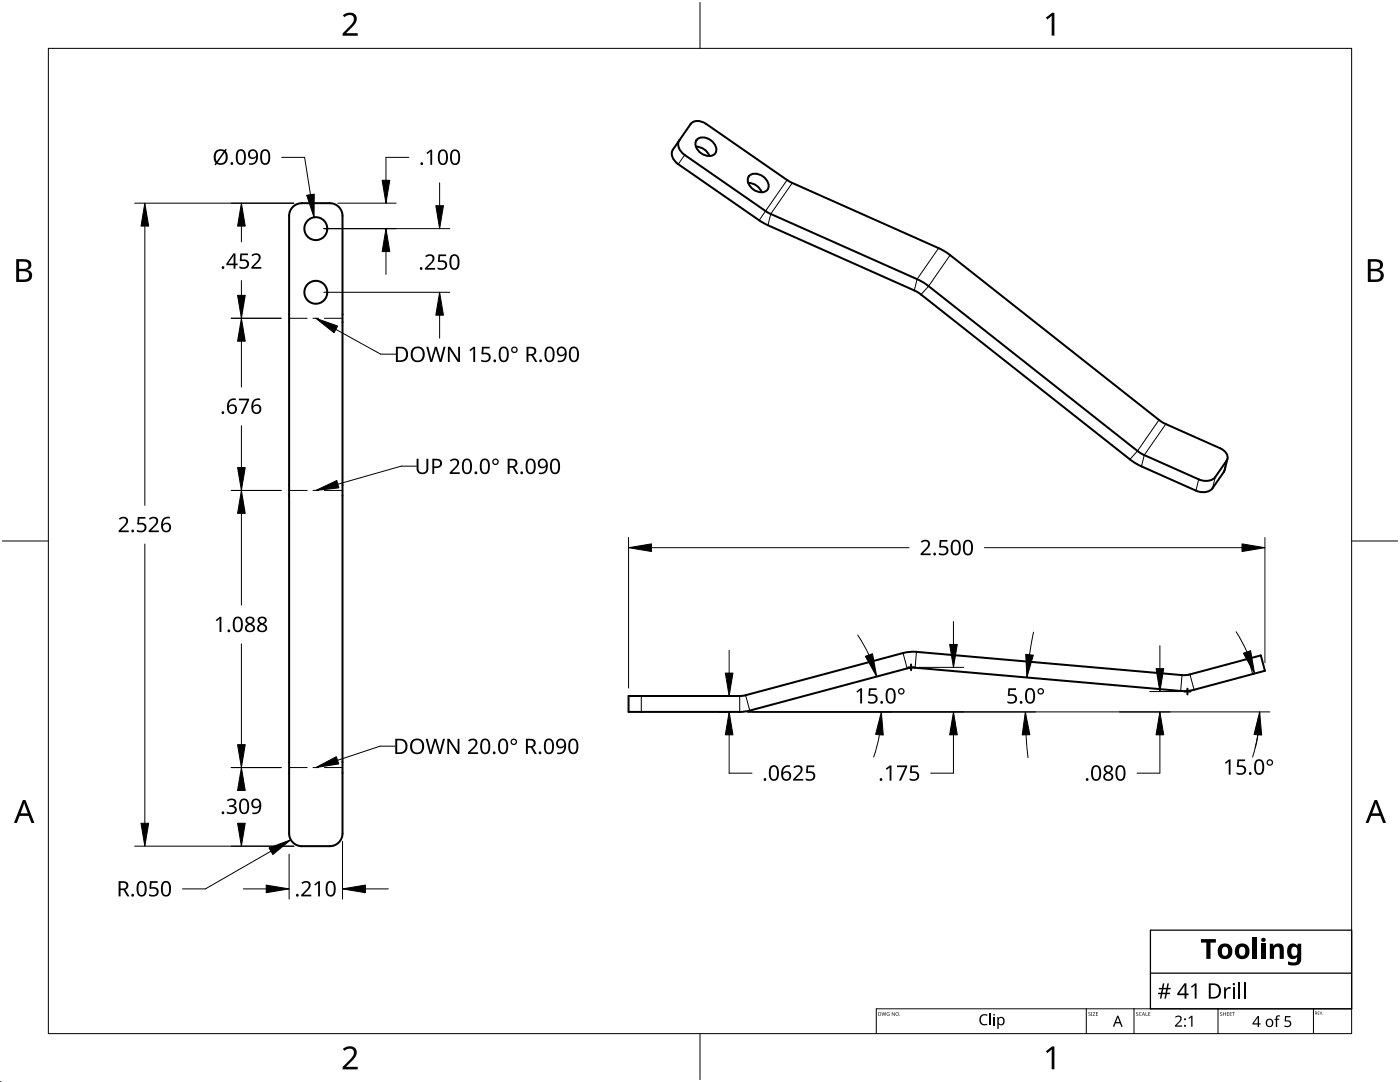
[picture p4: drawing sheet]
<svg xmlns="http://www.w3.org/2000/svg" width="279mm" height="216mm" viewBox="0 0 279 216" stroke-linecap="round" stroke-linejoin="round" font-family="sans-serif">
<path d="M57.7 63.5h3.6M62.5 63.5h1.1M64.7 63.5h3.7M76 70.7h3M57.7 153.2h3.6M62.5 153.2h1.1M64.7 153.2h3.7M75.8 148.9h3.1" fill="none" stroke="#000" stroke-width=".2"/>
<g fill="none" stroke="#000" stroke-width=".4">
<path d="M135.6 28a2.27 2.27 0 0 0 1 2.9l16.7 11.5 29.7 13.3 1.4 .8 42.9 33.7 1.1 .6 10.8 4.8a2.97 2.97 0 0 0 3.3-.4l2.3-3.3a1.55 1.55 0 0 0-.8-2.2l-12.4-5.7-42.9-33.7-1.4-.8-29.7-13.3-16.7-11.5a2.27 2.27 0 0 0-3.1 .1l-3.5 5a2.27 2.27 0 0 0 1.1 3l17.1 11.8 30.8 13.8 42.6 33.5 1.9 1.2 10.9 4.8a2.97 2.97 0 0 0 3.3-.5l2.3-3.3 .7-2.6M138.9 29.3a2.99 2.99 0 0 1 2.7 1.8M139 28a2.39 2.39 0 0 1 3.6 .8 1.43 1.43 0 0 1 .2 1.8 1.43 1.43 0 0 1-1.8 .5 2.39 2.39 0 0 1-2-3.1zM149.3 36.5a2.99 2.99 0 0 1 2.7 1.9M149.4 35.2a2.39 2.39 0 0 1 3.7 .8 1.43 1.43 0 0 1 .1 1.8 1.43 1.43 0 0 1-1.7 .5 2.39 2.39 0 0 1-2.1-3.1zM58.3 41.5a2.54 2.54 0 0 1 1.9-1h5.6a2.54 2.54 0 0 1 2.6 2.6v123.2a2.54 2.54 0 0 1-2.6 2.5h-5.6a2.54 2.54 0 0 1-2.5-2.5v-123.2l.1-.6zM125.4 138.9l22.8-.1 32-8.5 1.6-.2 54.5 4.6 1.2-.1 14.1-3.8 .8 3-14.1 3.8-2.1 .3-54.4-4.7-32.2 8.6-1.6 .2-22.6 .1z"/>
<circle cx="63" cy="45.6" r="2.29"/>
<circle cx="63" cy="58.3" r="2.29"/>
</g>
<path d="M57.7 97.9h3.6M62.5 97.9h1.1M64.7 97.9h3.7M80.1 93h3" fill="none" stroke="#000" stroke-width=".2"/>
<g fill="none" stroke="#000" stroke-width=".2">
<path d="M136.6 30.9l-1.2 1.9M157.1 35.9l-5.6 8.1M158.1 36.5l-4.3 6.2-.5 2.2M187.3 49.5l-4.3 6.2-.5 2.3M189.6 50.9l-4.3 6.2-1.5 1.7M231.3 83.8l-4.3 6.2-1.5 1.7M232.7 84.6l-4.3 6.2-.6 2.3M239.2 95.6l-.5 2.3M242.5 95.2l-.5 2.2M244.8 91.9l-.6 2.3M128 138.9v3.2M147.6 138.9v3.2"/>
<path d="M148.8 138.7l.8 3.1M180.2 130.3l.8 3.1M182.9 130.1l-.3 3.1M235.9 134.7l-.3 3.2M237.5 134.6l.8 3M249.2 131.4l.8 3.1"/>
</g>
<path d="M9.7 9.7h260v196.5h-260z" fill="none" stroke="#000" stroke-width=".2"/>
<path d="M139.7 .5v9.2M.5 108h9.2M269.7 108h9.2M139.7 206.2v9.2" fill="none" stroke="#000" stroke-width=".2"/>
<g fill="#000">
<path d="M68.4 3.1a1.64 1.64 0 0 1 2.8 .4 2.52 2.52 0 0 1-1.2 2.2l-.9 .9h2.3v.5h-3v-.4l1.2-1.2a1.95 1.95 0 0 0 .9-2.2 1.23 1.23 0 0 0-1.8 .1zM208.7 3.5l1.3-.9h.4v4.5h-.5v-4l-.9 .8zM68.4 209.3a1.64 1.64 0 0 1 2.8 .4 2.52 2.52 0 0 1-1.2 2.2l-.9 1h2.3v.5h-3v-.5l1.2-1.2a1.95 1.95 0 0 0 .9-2.1 1.23 1.23 0 0 0-1.8 .1zM208.7 209.8l1.3-1h.4v4.6h-.5v-4l-.9 .7z"/>
<path d="M3.2 51.7h1.3a1.28 1.28 0 0 1 1.7 1.3 1.04 1.04 0 0 1-.8 .9 1.23 1.23 0 0 1 1 1.5 1.23 1.23 0 0 1-1.6 .9h-1.6zM3.8 54.1v1.7h.9a.86 .86 0 0 0 1.1-.9 .86 .86 0 0 0-1.1-.8zM3.8 52.2v1.4h.8a.78 .78 0 0 0 1.1-.7 .78 .78 0 0 0-1.1-.7z"/>
<path d="M273 51.7h1.3a1.28 1.28 0 0 1 1.7 1.3 1.04 1.04 0 0 1-.9 .9 1.23 1.23 0 0 1 1 1.5 1.23 1.23 0 0 1-1.5 .9h-1.6zM273.6 54.1v1.7h.9a.86 .86 0 0 0 1.1-.9 .86 .86 0 0 0-1.2-.8zM273.6 52.2v1.4h.8a.78 .78 0 0 0 1-.7 .78 .78 0 0 0-1.1-.7z"/>
<path d="M4.6 159.6h.5l1.8 4.6h-.6l-.6-1.4h-1.8l-.5 1.4h-.6zM4.8 160.2l-.7 2.1h1.4z"/>
<path d="M274.3 159.6h.5l1.8 4.6h-.6l-.5-1.4h-1.8l-.6 1.4h-.6zM274.6 160.2l-.7 2.1h1.4z"/>
</g>
<path d="M216.8 201.3v4.9M226.3 201.3v4.9M243.1 201.3v4.9M262.1 201.3v4.9M269.7 201.3h-94.8v4.9" fill="none" stroke="#000" stroke-width=".2"/>
<g fill="#000">
<path d="M175.9 202l.3 .6 .2-.6 .2 .6 .3-.6-.2 .7-.3-.6-.3 .6zM177 202.1l.5-.1-.4 .1-.1 .2 .3 .3h.2v-.2l-.2-.1h.2v.4l-.5-.1zM178 202l.5 .6 .1-.6v.7l-.5-.6-.1 .6zM195.7 202.7a1.22 1.22 0 0 1 1.4-.2l-.1 .2a.88 .88 0 0 0-1.3 .8 .88 .88 0 0 0 1.3 .8v.2a1.14 1.14 0 0 1-1.4-.4 1.14 1.14 0 0 1 .1-1.4zM198.3 202.9h.2v1.7h-.2zM217.2 202h.3l.1 .1a.18 .18 0 0 0-.2 0 .18 .18 0 0 0-.1 .2 .18 .18 0 0 0 .3 0 .23 .23 0 0 1-.1 .4 .23 .23 0 0 1-.3-.1 .18 .18 0 0 0 .3 .1 .18 .18 0 0 0 0-.3l-.3-.2zM217.7 202h.3v.7h-.3zM218.1 202h.5l-.4 .6 .4 .1h-.5l.4-.7zM218.7 202h.4h-.3v.3h.3l-.3 .1v.2l.3 .1h-.4zM226.8 202h.2l.1 .1a.18 .18 0 0 0-.2 0 .18 .18 0 0 0 0 .2 .18 .18 0 0 0 .2 0 .23 .23 0 0 1 0 .4 .23 .23 0 0 1-.4-.1 .18 .18 0 0 0 .3 .1 .18 .18 0 0 0 0-.3l-.2-.2zM227.4 202.1l.2-.1 .2 .1a.29 .29 0 0 0-.4 .2 .29 .29 0 0 0 .4 .3l-.1 .1-.3-.1zM228.6 202l.1 .6 .3 .1h-.4z"/>
<path d="M229.2 202h.4h-.3v.3h.2l-.2 .1v.2l.3 .1h-.4zM234.5 202.9a.76 .76 0 0 1 1.2 0 .76 .76 0 0 1-.3 1.1l-.6 .6h1.1v.3h-1.4v-.3l.8-.8a.52 .52 0 0 0 .2-.8 .52 .52 0 0 0-.9 .1zM237.2 203.1l.6-.4h.2v2.2h-.3v-1.9l-.4 .3zM243.5 202h.3l.1 .1a.18 .18 0 0 0-.3 0 .18 .18 0 0 0 0 .2 .18 .18 0 0 0 .3 0 .23 .23 0 0 1-.1 .4 .23 .23 0 0 1-.3-.1 .18 .18 0 0 0 .2 .1 .18 .18 0 0 0 .1-.3l-.3-.2zM244.1 202l.1 .3h.4v-.3v.7v-.3h-.4l-.1 .3zM244.8 202h.5h-.4v.3h.3l-.3 .1v.2l.4 .1h-.5zM245.4 202h.4h-.3v.3h.3l-.3 .1v.2l.3 .1h-.4zM245.9 202h.5h-.2v.7l-.1-.7zM254.7 202.7l.3-.1h.5l-.1 .3-.4-.1-.1 .2v.3h.4v.2h-.4v1.4h-.3v-1.4h-.3l.3-.2zM256.5 202.7h1.1v.3h-.9l-.1 .6a.75 .75 0 0 1 1.1 .7 .75 .75 0 0 1-1.1 .6l-.3-.1v-.2l.3 .1a.51 .51 0 0 0 .8-.3 .51 .51 0 0 0-.7-.6h-.3zM263 201.8h.3l-.2 .1v.2h.2l-.2 .1v.2l.2 .1h-.3zM263.4 201.8l.2 .6 .3-.6-.2 .7z"/>
<path d="M175.3 202l.5 .1 .1 .3-.2 .2-.4 .1zM175.4 202v.6h.2l.1-.4z"/>
<path d="M178.7 202.3a.36 .36 0 0 1 .7 0 .36 .36 0 0 1-.7 0zM178.8 202.3a.3 .3 0 0 0 .6 0 .3 .3 0 0 0-.6 0z"/>
<path d="M199 202.9h.3v.2a.72 .72 0 0 1 .9-.1 .72 .72 0 0 1 .3 .9 .68 .68 0 0 1-.5 .7 .68 .68 0 0 1-.7-.2v.9h-.3zM199.4 203.3l-.1 .4a.51 .51 0 0 0 .5 .7 .51 .51 0 0 0 .4-.8 .46 .46 0 0 0-.3-.5 .46 .46 0 0 0-.5 .2z"/>
<path d="M223 202.7h.2l.9 2.2h-.3l-.3-.7h-.9l-.2 .7h-.3zM223.1 203l-.4 .9h.7z"/>
<path d="M228.2 202l.3 .7-.2-.2h-.2l-.2 .2zM228.2 202.1l-.1 .3h.2z"/>
<path d="M251 202.7h.3v1.5h.3v.2h-.3v.5h-.3v-.5h-1.1v-.2zM251 203l-.8 1.2h.8z"/>
<path d="M252.8 203.5a.81 .81 0 0 1 1.2 .1 .81 .81 0 0 1-.2 1.1 .81 .81 0 0 1-1.1-.2l-.1-.6zM253.1 203.6a.6 .6 0 0 0-.2 .8 .6 .6 0 0 0 .8 .2l.1-.2a.56 .56 0 0 0 0-.7 .56 .56 0 0 0-.7-.1z"/>
<path d="M262.5 201.8h.1a.17 .17 0 0 1 .2 .2 .17 .17 0 0 1-.1 .2l.2 .3-.2-.3-.2 .3zM262.5 201.9v.2h.2l.1-.1z"/>
<circle cx="179.6" cy="202.6" r=".07"/>
<circle cx="198.4" cy="202.5" r=".17"/>
<circle cx="236.5" cy="204.7" r=".2"/>
<circle cx="236.5" cy="203.4" r=".2"/>
<circle cx="264" cy="202.4" r=".05"/>
</g>
<path d="M197.6 202.2v2.4" fill="none" stroke="#000" stroke-width=".27"/>
<g fill="#000">
<path d="M237.7 196.9l.8-.7h.3v3.1h-.4l.1-2.7-.6 .5zM239.7 187.4h3v.7h-1.1v3.2h-.9v-3.2h-1zM244.3 197h.3l.1 .4 .4-.4h.5v.3h-.4a.73 .73 0 0 0-.5 .7v1.3h-.4zM250 187.1h.9v4.2h-.9zM251.7 188.3h.9v3h-.9zM253.4 188.3h.6l.2 .4a1.15 1.15 0 0 1 1.2-.4 1.15 1.15 0 0 1 .8 1.1v1.9h-.8v-1.7a.58 .58 0 0 0-.6-.7 .58 .58 0 0 0-.5 .8l-.1 1.6h-.8z"/>
<path d="M232.1 196.2h.3l-.2 .9h.6l.2-.9h.3l-.2 .9h.5v.3h-.5l-.2 .7h.6v.3h-.6l-.2 .9h-.3l.2-.9h-.6l-.2 .9h-.3l.2-.9h-.6v-.3h.6l.1-.7h-.5v-.3h.6zM232.1 197.4l-.1 .7h.6l.1-.7z"/>
<path d="M236.4 196.2h.4v2h.4v.4h-.4v.7h-.4v-.7h-1.4v-.3zM236.4 196.6l-1.1 1.6h1.1z"/>
<path d="M241.2 196.2h1a1.52 1.52 0 0 1 1.5 1.6 1.52 1.52 0 0 1-1.6 1.5h-.9zM241.6 196.6v2.3h.4a1.19 1.19 0 0 0 1.3-1.1 1.19 1.19 0 0 0-1.2-1.2z"/>
<path d="M243.4 188.7a1.53 1.53 0 0 1 2.1 0 1.53 1.53 0 0 1 0 2.2 1.53 1.53 0 0 1-2.1 .1 1.89 1.89 0 0 1 0-2.3zM244.1 189a1.15 1.15 0 0 0 .2 1.7 .76 .76 0 0 0 .8-1.1 .62 .62 0 0 0-.3-.6 .62 .62 0 0 0-.7 0z"/>
<path d="M246.8 188.7a1.53 1.53 0 0 1 2.1 0 1.53 1.53 0 0 1 0 2.2 1.53 1.53 0 0 1-2.1 .1 1.89 1.89 0 0 1 0-2.3zM247.5 189a1.15 1.15 0 0 0 .2 1.7 .76 .76 0 0 0 .8-1.1 .62 .62 0 0 0-.3-.6 .62 .62 0 0 0-.7 0z"/>
<path d="M257.3 188.5a1.12 1.12 0 0 1 1.6 .2l.1-.4h.7v3a1.37 1.37 0 0 1-1.8 1.3l-.8-.1v-.7a1.42 1.42 0 0 0 1.7 0l.1-.9a1.11 1.11 0 0 1-1.3 .4 1.11 1.11 0 0 1-.7-1.1v-1zM257.9 189.1a1.18 1.18 0 0 0 .3 1.6 .74 .74 0 0 0 .7-.3 .74 .74 0 0 0 0-.8 .6 .6 0 0 0-.3-.6 .6 .6 0 0 0-.7 .1z"/>
<circle cx="246.3" cy="196.4" r=".23"/>
<circle cx="252.1" cy="187.5" r=".44"/>
</g>
<path d="M246.2 197v2.3M247.3 196v3.3M248.4 196v3.3" fill="none" stroke="#000" stroke-width=".37"/>
<path d="M229.6 185.6h40.1v15.7h-40.1zM229.6 194.2h40.1" fill="none" stroke="#000" stroke-width=".25"/>
<g fill="#000">
<path d="M85.1 69.2h.4l.6 2.6 .7-2.6h.4l.7 2.6 .6-2.6h.4l-.8 3h-.4l-.7-2.6-.7 2.6h-.4zM89.4 69.2h.4l1.7 2.5-.1-2.5h.4v3h-.4l-1.7-2.5v2.5h-.3zM93.7 69.8l.8-.6h.3v3h-.3v-2.6l-.6 .5zM96.2 69.2h1.5v.3h-1.2l-.1 .9a1.02 1.02 0 0 1 1.5 .8 1.02 1.02 0 0 1-1.3 1.1l-.6-.2v-.3a.88 .88 0 0 0 1 .2 .88 .88 0 0 0 .5-.8 .85 .85 0 0 0-1.2-.5l-.2-.1zM85 147.4h.4l.6 2.6 .7-2.6h.4l.7 2.6 .6-2.6h.4l-.8 3h-.4l-.7-2.5-.8 2.5h-.3zM89.3 147.4h.4l1.6 2.5v-2.5h.4v3h-.5l-1.6-2.5v2.5h-.3zM93.4 147.7a1.01 1.01 0 0 1 1.2-.3 1.01 1.01 0 0 1 .7 1l-.3 .5-1.1 1.2h1.5v.3h-2v-.3l1.1-1.1a.72 .72 0 0 0 .4-.6 .72 .72 0 0 0-.4-.7l-.9 .3z"/>
<path d="M79 69.2h.9a1.52 1.52 0 0 1 1.5 1.6 1.52 1.52 0 0 1-1.5 1.4h-.9zM79.4 69.5v2.4h.4a1.19 1.19 0 0 0 1.2-1.1 1.19 1.19 0 0 0-1.1-1.3z"/>
<path d="M82.3 69.6a1.48 1.48 0 0 1 1.9-.2 1.48 1.48 0 0 1 .5 1.8 1.45 1.45 0 0 1-1.9 1 1.45 1.45 0 0 1-.8-2zM82.7 69.7a1.36 1.36 0 0 0 .4 2.2 1.27 1.27 0 0 0 1.3-.8 1.27 1.27 0 0 0-.4-1.4l-.7-.2z"/>
<path d="M99.9 69.4a1.05 1.05 0 0 1 1.2-.1 1.05 1.05 0 0 1 .4 1.2 1.31 1.31 0 0 1-1 1.8 1.22 1.22 0 0 1-1-1.6l.1-.8zM100.1 69.6a1.88 1.88 0 0 0 .3 2.3 .71 .71 0 0 0 .8-.9 1.17 1.17 0 0 0-.7-1.5z"/>
<path d="M102 69.8a.66 .66 0 0 1 1.3 0 .66 .66 0 0 1-1.3 0zM102.3 69.8a.4 .4 0 0 0 .8 0 .4 .4 0 0 0-.8 0z"/>
<path d="M105.1 69.2h.8a.87 .87 0 0 1 1.1 .6 .87 .87 0 0 1-.6 1.1l.9 1.3h-.5l-.7-1.2h-.6v1.2h-.4zM105.5 69.5v1.1h.4a.58 .58 0 0 0 .7-.5 .58 .58 0 0 0-.7-.6z"/>
<path d="M109 69.4a1.05 1.05 0 0 1 1.3-.1 1.05 1.05 0 0 1 .4 1.2 1.31 1.31 0 0 1-1 1.8 1.22 1.22 0 0 1-1-1.6l.1-.8zM109.3 69.6a1.88 1.88 0 0 0 .2 2.3 .71 .71 0 0 0 .8-.9 1.17 1.17 0 0 0-.6-1.5z"/>
<path d="M111.4 69.4a1.11 1.11 0 0 1 1.3 0 1.11 1.11 0 0 1 .4 1.3 1.38 1.38 0 0 1-1.8 1.5v-.3a1.01 1.01 0 0 0 1.1-.2 1.01 1.01 0 0 0 .3-1 .94 .94 0 0 1-1.4 .1 .94 .94 0 0 1 .1-1.4zM111.4 70.1a.7 .7 0 0 0 1.4 0 .7 .7 0 0 0-1.4 0z"/>
<path d="M113.9 69.4a1.05 1.05 0 0 1 1.2-.1 1.05 1.05 0 0 1 .4 1.2 1.3 1.3 0 0 1-1 1.8 1.22 1.22 0 0 1-1-1.6l.1-.8zM114.1 69.6a1.88 1.88 0 0 0 .3 2.3 .71 .71 0 0 0 .8-.9 1.17 1.17 0 0 0-.7-1.5z"/>
<path d="M78.9 147.4h.9a1.52 1.52 0 0 1 1.5 1.6 1.52 1.52 0 0 1-1.6 1.4h-.8zM79.3 147.7v2.4h.4a1.19 1.19 0 0 0 1.2-1.1 1.19 1.19 0 0 0-1.1-1.3z"/>
<path d="M82.2 147.8a1.48 1.48 0 0 1 1.9-.2 1.48 1.48 0 0 1 .5 1.8 1.45 1.45 0 0 1-1.9 1 1.45 1.45 0 0 1-.8-2zM82.6 147.9a1.36 1.36 0 0 0 .4 2.2 1.27 1.27 0 0 0 1.2-.8 1.27 1.27 0 0 0-.4-1.4l-.7-.2z"/>
<path d="M96.2 147.6a1.05 1.05 0 0 1 1.3 0 1.05 1.05 0 0 1 .3 1.1 1.3 1.3 0 0 1-1 1.8 1.22 1.22 0 0 1-1-1.6l.1-.8zM96.4 147.9a1.88 1.88 0 0 0 .3 2.3 .71 .71 0 0 0 .8-1 1.17 1.17 0 0 0-.7-1.5z"/>
<path d="M99.8 147.6a1.05 1.05 0 0 1 1.2 0 1.05 1.05 0 0 1 .4 1.1 1.3 1.3 0 0 1-1 1.8 1.22 1.22 0 0 1-1-1.6l.1-.8zM100 147.9a1.88 1.88 0 0 0 .3 2.3 .71 .71 0 0 0 .7-1 1.17 1.17 0 0 0-.6-1.5z"/>
<path d="M101.9 148a.66 .66 0 0 1 1.3 0 .66 .66 0 0 1-1.3 0zM102.1 148a.4 .4 0 0 0 .8 0 .4 .4 0 0 0-.8 0z"/>
<path d="M105 147.4h.8a.87 .87 0 0 1 1.1 .6 .87 .87 0 0 1-.6 1.1l.8 1.3h-.4l-.7-1.2h-.7v1.2h-.3zM105.3 147.7v1.2h.5a.58 .58 0 0 0 .7-.6 .58 .58 0 0 0-.7-.6z"/>
<path d="M108.9 147.6a1.05 1.05 0 0 1 1.3 0 1.05 1.05 0 0 1 .4 1.1 1.3 1.3 0 0 1-1.1 1.8 1.22 1.22 0 0 1-1-1.6l.1-.8zM109.2 147.9a1.88 1.88 0 0 0 .2 2.3 .71 .71 0 0 0 .8-1 1.17 1.17 0 0 0-.7-1.5z"/>
<path d="M111.2 147.6a1.11 1.11 0 0 1 1.4 0 1.11 1.11 0 0 1 .4 1.3 1.38 1.38 0 0 1-1.8 1.5v-.3a1.01 1.01 0 0 0 1-.1 1.01 1.01 0 0 0 .4-1 .94 .94 0 0 1-1.4 0 .94 .94 0 0 1 0-1.4zM111.3 148.3a.66 .66 0 0 0 1.3 0 .66 .66 0 0 0-1.3 0z"/>
<path d="M113.8 147.6a1.05 1.05 0 0 1 1.2 0 1.05 1.05 0 0 1 .4 1.1 1.31 1.31 0 0 1-1 1.8 1.22 1.22 0 0 1-1-1.6l.1-.8zM114 147.9a1.88 1.88 0 0 0 .3 2.3 .71 .71 0 0 0 .7-1 1.17 1.17 0 0 0-.6-1.5z"/>
<circle cx="98.8" cy="72" r=".27"/>
<circle cx="107.9" cy="72" r=".27"/>
<circle cx="98.6" cy="150.2" r=".27"/>
<circle cx="107.8" cy="150.2" r=".27"/>
</g>
<path d="M63 63.5l4.4 1.6-.7 1.3zM63 97.9l4.2-2 .4 1.4zM63 153.2l4.1-2.2 .5 1.4z" fill="#000" stroke="#000" stroke-width=".2"/>
<path d="M67 65.7l9 5M80.1 93l-12.7 3.6M75.8 148.9l-8.4 2.8" fill="none" stroke="#000" stroke-width=".2"/>
<g fill="#000">
<path d="M83.1 91.5h.4v2a.79 .79 0 0 0 .8 .8 .79 .79 0 0 0 .8-.8v-2h.4v2a1.17 1.17 0 0 1-1.2 1.1 1.17 1.17 0 0 1-1.2-1.1zM89.8 91.9a1.01 1.01 0 0 1 1.1-.4 1.01 1.01 0 0 1 .7 1l-.3 .6-1.1 1.1h1.6v.4h-2.1v-.3l1.1-1.2a.72 .72 0 0 0 .5-.6 .72 .72 0 0 0-.5-.7l-.8 .3z"/>
<path d="M86.3 91.5h.8a.95 .95 0 0 1 1.1 1 .95 .95 0 0 1-1.2 .9h-.3v1.2h-.4zM86.7 91.9v1.2a.82 .82 0 0 0 1.1-.7 .61 .61 0 0 0-.8-.5z"/>
<path d="M92.6 91.7a1.05 1.05 0 0 1 1.2 0 1.05 1.05 0 0 1 .4 1.2 1.31 1.31 0 0 1-1 1.7 1.22 1.22 0 0 1-1-1.5l.1-.9zM92.8 92a1.88 1.88 0 0 0 .2 2.3 .71 .71 0 0 0 .8-.9 1.17 1.17 0 0 0-.6-1.6z"/>
<path d="M96.1 91.7a1.05 1.05 0 0 1 1.3 0 1.05 1.05 0 0 1 .4 1.2 1.31 1.31 0 0 1-1 1.7 1.22 1.22 0 0 1-1-1.5v-.9zM96.4 92a1.88 1.88 0 0 0 .2 2.3 .71 .71 0 0 0 .8-.9 1.17 1.17 0 0 0-.6-1.6z"/>
<path d="M98.2 92.1a.66 .66 0 0 1 1.3 0 .66 .66 0 0 1-1.3 0zM98.5 92.2a.4 .4 0 0 0 .8 0 .4 .4 0 0 0-.8 0z"/>
<path d="M101.3 91.5h.9a.87 .87 0 0 1 1 .6 .87 .87 0 0 1-.5 1.1l.8 1.4h-.5l-.7-1.3h-.6v1.3h-.4zM101.7 91.9v1.1h.5a.58 .58 0 0 0 .7-.6 .58 .58 0 0 0-.8-.5z"/>
<path d="M105.3 91.7a1.05 1.05 0 0 1 1.2 0 1.05 1.05 0 0 1 .4 1.2 1.31 1.31 0 0 1-1 1.7 1.22 1.22 0 0 1-1-1.5l.1-.9zM105.5 92a1.88 1.88 0 0 0 .2 2.3 .71 .71 0 0 0 .8-.9 1.17 1.17 0 0 0-.6-1.6z"/>
<path d="M107.6 91.8a1.11 1.11 0 0 1 1.4-.1 1.11 1.11 0 0 1 .3 1.4 1.38 1.38 0 0 1-1.7 1.5v-.3a1.01 1.01 0 0 0 1-.2 1.01 1.01 0 0 0 .3-1 .94 .94 0 0 1-1.4 .1 .94 .94 0 0 1 .1-1.4zM107.7 92.5a.66 .66 0 0 0 1.3 0 .66 .66 0 0 0-1.3 0z"/>
<path d="M110.1 91.7a1.05 1.05 0 0 1 1.3 0 1.05 1.05 0 0 1 .4 1.2 1.3 1.3 0 0 1-1 1.7 1.22 1.22 0 0 1-1-1.5l.1-.9zM110.4 92a1.88 1.88 0 0 0 .2 2.3 .71 .71 0 0 0 .8-.9 1.17 1.17 0 0 0-.6-1.6z"/>
<circle cx="95" cy="94.4" r=".27"/>
<circle cx="104.1" cy="94.4" r=".27"/>
</g>
<g fill="none" stroke="#000" stroke-width=".2">
<path d="M56.2 31.4h4.6l1.2 7.4M81.6 31.4h-4.6v9.1M87.7 36.5v4.6M26.9 40.5h31.8M28.9 45.1v55.7M48.2 45.1v3.2M48.2 56v2.9M64.6 45.6h25.2M64.6 58.3h25.2M67.4 40.5h11.7M77 50.2v4.6M46.1 63.5h10"/>
<path d="M48.2 68.1v9.1M87.7 62.9v4.6M46.1 97.9h10M48.2 84.9v8.4M28.9 108.5v55.8M48.2 102.4v18.4M125.4 107.3v30M130 109.3h51.4M196.5 109.3h51.4M252.4 107.3v25M48.2 128.5v20.1M143.5 138.9h2.5"/>
<path d="M145.5 129.7v4.6M171.2 126.7l2.2 4M183.4 133.2h8.9M190.3 124v4.6M206.3 126.1l-.8 4.5M229.4 138h6M231.5 128.8v4.6M246.7 126.1l2.2 4M252.3 133.9l-.8 .2M46.1 153.2h10M48.2 157.1v.6M143.5 142.1h2.5"/>
<path d="M145.5 142.1v12.2h4.6M149.2 142.1h104.2M175.5 146.6l-1.1 4.4M190.3 143.6v10.7h-4.6M204.8 146.6l.4 4.6M231.5 143.6v10.7h-4.6M251 146.6l-1 4.5M251.4 142.1a29.6 29.6 0 0 1-.9 7.1M26.9 168.8h31.8M48.2 164.3v.5M48.6 177.4h4.5M54.1 169.8l-13.1 7.6h-4.6"/>
<path d="M57.7 170.4v9M68.4 167.9v11.5M72.9 177.4h4.6M0 215.9h.1"/>
</g>
<g fill="#000">
<path d="M85.1 30.5l.8-.6h.4v3h-.4v-2.7l-.6 .5zM48 50.6h1.5v.3h-1.2l-.1 .9a1.02 1.02 0 0 1 1.5 .8 1.02 1.02 0 0 1-1.4 1l-.5-.1v-.4a.88 .88 0 0 0 .9 .3 .88 .88 0 0 0 .6-.9 .85 .85 0 0 0-1.3-.4l-.1-.1zM50.2 50.9a1.01 1.01 0 0 1 1.1-.4 1.01 1.01 0 0 1 .7 1l-.3 .6-1.1 1.2h1.6v.3h-2.1v-.3l1.1-1.1a.72 .72 0 0 0 .5-.7 .72 .72 0 0 0-.5-.6l-.8 .2zM84.9 51.1a1.01 1.01 0 0 1 1.1-.4 1.01 1.01 0 0 1 .7 1l-.3 .6-1.1 1.2h1.5v.3h-2v-.3l1.1-1.1a.72 .72 0 0 0 .4-.7 .72 .72 0 0 0-.4-.6l-.8 .2zM87.5 50.8h1.5v.3h-1.2v.9a1.02 1.02 0 0 1 1.5 .8 1.02 1.02 0 0 1-1.4 1l-.6-.1v-.4a.88 .88 0 0 0 1 .3 .88 .88 0 0 0 .5-.9 .85 .85 0 0 0-1.2-.4l-.2-.1zM47.7 79.5h2v.3l-1.2 2.8h-.4l1.2-2.7h-1.6zM23.7 103.5a1.01 1.01 0 0 1 1.2-.4 1.01 1.01 0 0 1 .6 1l-.2 .6-1.1 1.1h1.5v.4h-2v-.3l1.1-1.1a.72 .72 0 0 0 .4-.7 .72 .72 0 0 0-.4-.7l-.9 .3zM27.5 103.2h1.5v.3h-1.2v.9a1.02 1.02 0 0 1 1.5 .8 1.02 1.02 0 0 1-1.4 1l-.6-.1v-.4a.88 .88 0 0 0 1 .2 .88 .88 0 0 0 .5-.8 .85 .85 0 0 0-1.2-.4l-.2-.1zM29.7 103.5a1.01 1.01 0 0 1 1.2-.4 1.01 1.01 0 0 1 .7 1l-.3 .6-1.1 1.1h1.5v.4h-2v-.3l1.1-1.1a.72 .72 0 0 0 .4-.7 .72 .72 0 0 0-.4-.7l-.9 .3zM183.8 108.1a1.01 1.01 0 0 1 1.1-.4 1.01 1.01 0 0 1 .7 1l-.3 .6-1.1 1.1h1.5v.4h-2v-.3l1.1-1.1a.72 .72 0 0 0 .4-.7 .72 .72 0 0 0-.4-.7l-.8 .3zM187.5 107.7h1.6v.4h-1.2l-.1 .9a1.02 1.02 0 0 1 1.5 .8 1.02 1.02 0 0 1-1.4 1l-.5-.1v-.4a.88 .88 0 0 0 .9 .2 .88 .88 0 0 0 .6-.8 .85 .85 0 0 0-1.3-.4l-.2-.1zM43.1 123.7l.8-.6h.3v3h-.4v-2.6l-.6 .5z"/>
<path d="M173.4 137.3h1.5v.4h-1.2v.9a1.02 1.02 0 0 1 1.5 .8 1.02 1.02 0 0 1-1.4 1l-.6-.1v-.4a.88 .88 0 0 0 1 .2 .88 .88 0 0 0 .6-.8 .85 .85 0 0 0-1.3-.4l-.2-.1zM201.2 137.3h1.6v.4h-1.2l-.1 .9a1.02 1.02 0 0 1 1.5 .8 1.02 1.02 0 0 1-1.4 1l-.5-.1v-.4a.88 .88 0 0 0 .9 .2 .88 .88 0 0 0 .6-.8 .85 .85 0 0 0-1.3-.4l-.2-.1zM158.3 153a1.01 1.01 0 0 1 1.2-.3 1.01 1.01 0 0 1 .7 1l-.3 .6-1.1 1.1h1.5v.4h-2v-.3l1.1-1.2a.72 .72 0 0 0 .4-.6 .72 .72 0 0 0-.4-.7l-.9 .3zM161 152.7h1.5v.4h-1.2l-.1 .9a1.02 1.02 0 0 1 1.5 .8 1.02 1.02 0 0 1-1.4 1l-.5-.2v-.3a.88 .88 0 0 0 1 .2 .88 .88 0 0 0 .5-.8 .85 .85 0 0 0-1.2-.4l-.2-.1zM170.9 138l.8-.7h.3v3.1h-.3v-2.7l-.6 .5zM176.8 153.4l.8-.7h.3v3.1h-.4l.1-2.7-.6 .5zM179 152.7h2v.3l-1.2 2.8h-.4l1.3-2.7h-1.7zM181.7 152.7h1.5v.4h-1.2v.9a1.02 1.02 0 0 1 1.5 .8 1.02 1.02 0 0 1-1.4 1l-.6-.2v-.3a.88 .88 0 0 0 1 .2 .88 .88 0 0 0 .6-.8 .85 .85 0 0 0-1.3-.4l-.2-.1zM244.5 152.2l.8-.7h.3v3.1h-.4v-2.7l-.5 .5zM247 151.5h1.5v.4h-1.2l-.1 .9a1.02 1.02 0 0 1 1.5 .8 1.02 1.02 0 0 1-1.4 1l-.5-.1v-.4a.88 .88 0 0 0 .9 .2 .88 .88 0 0 0 .6-.8 .85 .85 0 0 0-1.3-.4l-.2-.1zM29.9 175.8h1.6v.4h-1.2l-.1 .8a1.02 1.02 0 0 1 1.5 .9 1.02 1.02 0 0 1-1.4 1l-.6-.2v-.3a.88 .88 0 0 0 1 .2 .88 .88 0 0 0 .6-.8 .85 .85 0 0 0-1.3-.4l-.2-.1zM45.3 159.7a1.06 1.06 0 0 1 1.1-.4 1.06 1.06 0 0 1 .8 .9l-.3 .5-.4 .1a.82 .82 0 0 1 .8 .9 .82 .82 0 0 1-.9 .7l-1.1-.1v-.4a1.08 1.08 0 0 0 1.6-.2 .62 .62 0 0 0-.9-.7h-.3v-.3a.7 .7 0 0 0 .8-.1 .7 .7 0 0 0 .2-.7 .89 .89 0 0 0-1.2 0z"/>
<path d="M60.2 176.1a1.01 1.01 0 0 1 1.1-.3 1.01 1.01 0 0 1 .7 1l-.3 .6-1.1 1.1h1.5v.4h-2v-.3l1.1-1.2a.72 .72 0 0 0 .4-.6 .72 .72 0 0 0-.4-.7l-.9 .3zM62.7 176.5l.8-.7h.4v3.1h-.4v-2.7l-.6 .5z"/>
<path d="M43 30.2l.9-.4 .9 .2 .2-.3 .3 .2-.2 .3a1.58 1.58 0 0 1 .2 1.9 1.58 1.58 0 0 1-1.9 .7l-.1-.1-.2 .3-.3-.2 .2-.3a2.01 2.01 0 0 1 0-2.3zM44.8 30.5l-1.3 1.9a1.08 1.08 0 0 0 1.2-.1 1.08 1.08 0 0 0 .3-1.2zM43.4 30.4a1.68 1.68 0 0 0-.1 1.8l1.3-1.9-.7-.2z"/>
<path d="M47.4 30a1.05 1.05 0 0 1 1.3 0 1.05 1.05 0 0 1 .4 1.2 1.3 1.3 0 0 1-1 1.7 1.22 1.22 0 0 1-1-1.6l.1-.8zM47.7 30.3a1.88 1.88 0 0 0 .2 2.3 .71 .71 0 0 0 .8-1 1.17 1.17 0 0 0-.6-1.5z"/>
<path d="M49.8 30.1a1.11 1.11 0 0 1 1.3-.1 1.11 1.11 0 0 1 .4 1.3 1.38 1.38 0 0 1-1.8 1.6v-.4a1.01 1.01 0 0 0 1.1-.1 1.01 1.01 0 0 0 .3-1 .94 .94 0 0 1-1.4 .1 .94 .94 0 0 1 .1-1.4zM49.8 30.8a.7 .7 0 0 0 1.4 0 .7 .7 0 0 0-1.4 0z"/>
<path d="M52.3 30a1.05 1.05 0 0 1 1.2 0 1.05 1.05 0 0 1 .4 1.2 1.31 1.31 0 0 1-1 1.7 1.22 1.22 0 0 1-1-1.6l.1-.8zM52.5 30.3a1.88 1.88 0 0 0 .3 2.3 .71 .71 0 0 0 .7-1 1.17 1.17 0 0 0-.6-1.5z"/>
<path d="M87.8 30a1.05 1.05 0 0 1 1.2 0 1.05 1.05 0 0 1 .4 1.2 1.31 1.31 0 0 1-1 1.7 1.22 1.22 0 0 1-1-1.5l.1-.9zM88 30.3a1.88 1.88 0 0 0 .2 2.3 .71 .71 0 0 0 .8-.9 1.17 1.17 0 0 0-.6-1.6z"/>
<path d="M90.2 30a1.05 1.05 0 0 1 1.2 0 1.05 1.05 0 0 1 .4 1.2 1.31 1.31 0 0 1-1 1.7 1.22 1.22 0 0 1-1-1.5l.1-.9zM90.4 30.3a1.88 1.88 0 0 0 .3 2.3 .71 .71 0 0 0 .7-.9 1.17 1.17 0 0 0-.6-1.6z"/>
<path d="M46.6 50.6h.4v2h.4v.3h-.4v.7h-.4v-.7h-1.4v-.3zM46.6 51l-1.1 1.6h1.1z"/>
<path d="M90.1 50.9a1.05 1.05 0 0 1 1.2 0 1.05 1.05 0 0 1 .4 1.2 1.31 1.31 0 0 1-1 1.7 1.22 1.22 0 0 1-1-1.5l.1-.8zM90.3 51.2a1.88 1.88 0 0 0 .2 2.3 .71 .71 0 0 0 .8-.9 1.17 1.17 0 0 0-.6-1.6z"/>
<path d="M45.7 79.8l.4-.2 .6-.1h.4v.4a1.03 1.03 0 0 0-1.4 1.1 .95 .95 0 0 1 1.5 0 .95 .95 0 0 1-.3 1.5 1.13 1.13 0 0 1-1.3-.2 1.13 1.13 0 0 1-.3-1.2l.1-.8zM45.6 81.6a.7 .7 0 0 0 1.4 0 .7 .7 0 0 0-1.4 0z"/>
<path d="M50.6 79.8l.5-.2 .4-.1h.4v.4a1.03 1.03 0 0 0-1.3 1.1 .96 .96 0 0 1 1.5 .1 .96 .96 0 0 1-.5 1.4 1.14 1.14 0 0 1-1.2-.2 1.14 1.14 0 0 1-.2-1.2l.1-.8zM50.5 81.6a.66 .66 0 0 0 1.3 0 .66 .66 0 0 0-1.3 0z"/>
<path d="M32.6 103.5l.5-.3 .4-.1h.4v.4a1.03 1.03 0 0 0-1.4 1.1 .95 .95 0 0 1 1.5 0 .95 .95 0 0 1-.3 1.5 1.13 1.13 0 0 1-1.2-.2 1.13 1.13 0 0 1-.3-1.2l.1-.7zM32.5 105.3a.66 .66 0 0 0 1.3 0 .66 .66 0 0 0-1.3 0z"/>
<path d="M190.1 107.9a1.05 1.05 0 0 1 1.3 0 1.05 1.05 0 0 1 .3 1.2 1.31 1.31 0 0 1-1 1.7 1.22 1.22 0 0 1-1-1.5l.1-.9zM190.3 108.2a1.88 1.88 0 0 0 .3 2.3 .71 .71 0 0 0 .8-.9 1.17 1.17 0 0 0-.7-1.6z"/>
<path d="M192.5 107.9a1.05 1.05 0 0 1 1.3 0 1.05 1.05 0 0 1 .4 1.2 1.31 1.31 0 0 1-1 1.7 1.22 1.22 0 0 1-1-1.5l.1-.9zM192.8 108.2a1.88 1.88 0 0 0 .2 2.3 .71 .71 0 0 0 .8-.9 1.17 1.17 0 0 0-.6-1.6z"/>
<path d="M46.8 123.2a1.05 1.05 0 0 1 1.3 0 1.05 1.05 0 0 1 .4 1.2 1.3 1.3 0 0 1-1 1.8 1.22 1.22 0 0 1-1-1.6v-.8zM47.1 123.5a1.88 1.88 0 0 0 .2 2.3 .71 .71 0 0 0 .8-.9 1.17 1.17 0 0 0-.6-1.6z"/>
<path d="M49.1 123.3a.88 .88 0 0 1 1.2-.3 .88 .88 0 0 1 .4 1.2l-.5 .3a.87 .87 0 0 1 .7 1.1 .87 .87 0 0 1-1.2 .5 .82 .82 0 0 1-.8-.7 .82 .82 0 0 1 .6-.9l-.1-.1a.77 .77 0 0 1-.3-1.1zM49.2 125.3a.6 .6 0 0 0 1.2 0 .6 .6 0 0 0-1.2 0zM49.4 123.8a.51 .51 0 0 0 1 0 .51 .51 0 0 0-1 0z"/>
<path d="M51.5 123.3a.88 .88 0 0 1 1.2-.3 .88 .88 0 0 1 .4 1.2l-.5 .3a.87 .87 0 0 1 .7 1.1 .87 .87 0 0 1-1.2 .5 .82 .82 0 0 1-.8-.7 .82 .82 0 0 1 .6-.9l-.1-.1a.77 .77 0 0 1-.3-1.1zM51.7 125.3a.6 .6 0 0 0 1.2 0 .6 .6 0 0 0-1.2 0zM51.8 123.8a.51 .51 0 0 0 1 0 .51 .51 0 0 0-1 0z"/>
<path d="M177.1 137.5a1.05 1.05 0 0 1 1.3 0 1.05 1.05 0 0 1 .4 1.2 1.31 1.31 0 0 1-1.1 1.7 1.22 1.22 0 0 1-1-1.5l.1-.9zM177.3 137.8a1.88 1.88 0 0 0 .3 2.3 .71 .71 0 0 0 .8-.9 1.17 1.17 0 0 0-.7-1.6z"/>
<path d="M179.2 137.9a.66 .66 0 0 1 1.3 0 .66 .66 0 0 1-1.3 0zM179.5 138a.4 .4 0 0 0 .8 0 .4 .4 0 0 0-.8 0z"/>
<path d="M205 137.5a1.05 1.05 0 0 1 1.2 0 1.05 1.05 0 0 1 .4 1.2 1.31 1.31 0 0 1-1 1.7 1.22 1.22 0 0 1-1-1.5l.1-.9zM205.2 137.8a1.88 1.88 0 0 0 .2 2.3 .71 .71 0 0 0 .8-.9 1.17 1.17 0 0 0-.6-1.6z"/>
<path d="M207 137.9a.7 .7 0 0 1 1.4 0 .7 .7 0 0 1-1.4 0zM207.3 138a.4 .4 0 0 0 .8 0 .4 .4 0 0 0-.8 0z"/>
<path d="M153.8 152.9a1.05 1.05 0 0 1 1.3 0 1.05 1.05 0 0 1 .3 1.2 1.31 1.31 0 0 1-1 1.7 1.22 1.22 0 0 1-1-1.6l.1-.8zM154 153.2a1.88 1.88 0 0 0 .3 2.3 .71 .71 0 0 0 .8-1 1.17 1.17 0 0 0-.7-1.5z"/>
<path d="M156.3 153l.4-.2 .6-.1h.4v.3a1.03 1.03 0 0 0-1.4 1.2 .96 .96 0 0 1 1.5 .1 .96 .96 0 0 1-.5 1.4 1.14 1.14 0 0 1-1.2-.3 1.14 1.14 0 0 1-.2-1.1l.1-.8zM156.2 154.8a.7 .7 0 0 0 1.4 0 .7 .7 0 0 0-1.4 0z"/>
<path d="M218.1 152.9a1.05 1.05 0 0 1 1.3 0 1.05 1.05 0 0 1 .4 1.2 1.31 1.31 0 0 1-1.1 1.7 1.22 1.22 0 0 1-1-1.6l.1-.8zM218.4 153.2a1.88 1.88 0 0 0 .2 2.3 .71 .71 0 0 0 .8-1 1.17 1.17 0 0 0-.7-1.5z"/>
<path d="M220.4 153a.88 .88 0 0 1 1.2-.3 .88 .88 0 0 1 .3 1.1l-.4 .4a.87 .87 0 0 1 .6 1.1 .87 .87 0 0 1-1.1 .5 .82 .82 0 0 1-.8-.7 .82 .82 0 0 1 .6-.9l-.1-.1a.77 .77 0 0 1-.3-1.1zM220.5 155a.6 .6 0 0 0 1.2 0 .6 .6 0 0 0-1.2 0zM220.7 153.5a.51 .51 0 0 0 1 0 .51 .51 0 0 0-1 0z"/>
<path d="M223 152.9a1.05 1.05 0 0 1 1.2 0 1.05 1.05 0 0 1 .4 1.2 1.31 1.31 0 0 1-1 1.7 1.22 1.22 0 0 1-1-1.6l.1-.8zM223.2 153.2a1.88 1.88 0 0 0 .3 2.3 .71 .71 0 0 0 .7-1 1.17 1.17 0 0 0-.6-1.5z"/>
<path d="M250.7 151.7a1.05 1.05 0 0 1 1.2 0 1.05 1.05 0 0 1 .4 1.2 1.3 1.3 0 0 1-1 1.7 1.22 1.22 0 0 1-1-1.5l.1-.9zM250.9 152a1.88 1.88 0 0 0 .2 2.3 .71 .71 0 0 0 .8-.9 1.17 1.17 0 0 0-.6-1.6z"/>
<path d="M252.8 152.1a.66 .66 0 0 1 1.3 0 .66 .66 0 0 1-1.3 0zM253 152.2a.4 .4 0 0 0 .8 0 .4 .4 0 0 0-.8 0z"/>
<path d="M23.7 175.8h.8a.87 .87 0 0 1 1.1 .6 .87 .87 0 0 1-.6 1.1l.8 1.4h-.4l-.7-1.3h-.6v1.3h-.4zM24.1 176.2v1.1h.4a.58 .58 0 0 0 .7-.6 .58 .58 0 0 0-.7-.5z"/>
<path d="M27.6 176a1.05 1.05 0 0 1 1.3 0 1.05 1.05 0 0 1 .4 1.2 1.3 1.3 0 0 1-1 1.7 1.22 1.22 0 0 1-1-1.6v-.8zM27.9 176.3a1.88 1.88 0 0 0 .2 2.3 .71 .71 0 0 0 .8-1 1.17 1.17 0 0 0-.6-1.5z"/>
<path d="M32.5 176a1.05 1.05 0 0 1 1.2 0 1.05 1.05 0 0 1 .4 1.2 1.31 1.31 0 0 1-1 1.7 1.22 1.22 0 0 1-1-1.6l.1-.8zM32.7 176.3a1.88 1.88 0 0 0 .3 2.3 .71 .71 0 0 0 .7-1 1.17 1.17 0 0 0-.6-1.5z"/>
<path d="M48.1 159.5a1.05 1.05 0 0 1 1.2 0 1.05 1.05 0 0 1 .4 1.2 1.31 1.31 0 0 1-1 1.8 1.22 1.22 0 0 1-1-1.6l.1-.8zM48.3 159.8a1.88 1.88 0 0 0 .3 2.3 .71 .71 0 0 0 .7-.9 1.17 1.17 0 0 0-.6-1.5z"/>
<path d="M50.4 159.6a1.11 1.11 0 0 1 1.4 0 1.11 1.11 0 0 1 .3 1.3 1.38 1.38 0 0 1-1.7 1.5v-.3a1.01 1.01 0 0 0 1-.2 1.01 1.01 0 0 0 .3-1 .94 .94 0 0 1-1.4 .1 .94 .94 0 0 1 .1-1.4zM50.5 160.3a.66 .66 0 0 0 1.3 0 .66 .66 0 0 0-1.3 0z"/>
<path d="M65.4 176a1.05 1.05 0 0 1 1.2 0 1.05 1.05 0 0 1 .4 1.2 1.31 1.31 0 0 1-1 1.7 1.22 1.22 0 0 1-1-1.6l.1-.8zM65.6 176.3a1.88 1.88 0 0 0 .2 2.3 .71 .71 0 0 0 .8-1 1.17 1.17 0 0 0-.6-1.5z"/>
<circle cx="46.3" cy="32.6" r=".27"/>
<circle cx="84.2" cy="32.7" r=".27"/>
<circle cx="44.5" cy="53.4" r=".27"/>
<circle cx="84.1" cy="53.6" r=".27"/>
<circle cx="44.5" cy="82.4" r=".27"/>
<circle cx="26.5" cy="106" r=".27"/>
<circle cx="186.5" cy="110.6" r=".27"/>
<circle cx="45.7" cy="125.9" r=".27"/>
<circle cx="152.7" cy="155.6" r=".27"/>
<circle cx="175.8" cy="155.6" r=".27"/>
<circle cx="176" cy="140.2" r=".27"/>
<circle cx="203.8" cy="140.2" r=".27"/>
<circle cx="217" cy="155.6" r=".27"/>
<circle cx="249.5" cy="154.4" r=".27"/>
<circle cx="26.5" cy="178.7" r=".27"/>
<circle cx="44.5" cy="162.2" r=".27"/>
<circle cx="59.3" cy="178.7" r=".27"/>
</g>
<g fill="#000" stroke="#000" stroke-width=".2">
<path d="M61.2 39l1.5-.3v4.7zM76.3 36h1.5l-.8 4.5zM28.9 40.5l.8 4.6h-1.6zM48.2 40.5l.7 4.6h-1.5zM47.4 58.9h1.5l-.7 4.6zM77 45.6l.8 4.6h-1.5zM87 41.1h1.5l-.8 4.5zM48.2 63.5l.7 4.6h-1.5zM87.7 58.3l.8 4.6h-1.5zM47.4 93.3h1.5l-.7 4.6zM48.2 97.9l.7 4.5h-1.5zM125.4 109.3l4.6-.8v1.5z"/>
<path d="M247.9 108.5l4.5 .8-4.5 .7zM144.8 134.3h1.5l-.8 4.6zM172.7 131l1.4-.6 .9 4.6zM189.5 128.6h1.5l-.7 4.6zM204.7 130.6l1.5 .1-1.3 4.5zM230.7 133.4h1.5l-.7 4.6zM248.1 130.3l1.5-.5 .8 4.6zM48.2 153.2l.7 4.5h-1.5zM47.4 148.6h1.5l-.7 4.6zM145.5 142.1l.8 4.5h-1.5zM175.9 142.1l.4 4.6-1.5-.2zM190.3 142.1l.7 4.5h-1.5z"/>
<path d="M204.6 142.1l.9 4.5h-1.5zM231.5 142.1l.7 4.5h-1.5zM251.4 142.1l.4 4.6-1.5-.1zM28.1 164.3h1.6l-.8 4.5zM47.4 164.3h1.5l-.7 4.5zM53.1 176.6l4.6 .8-4.6 .7zM53.7 169.2l4.3-1.6-3.5 2.9zM68.4 177.4l4.5-.8v1.5z"/>
</g>
<path d="M181.2 133.2h1.2M181.8 132.6v1.1M236.4 138h1.2M237 137.4v1.2" fill="none" stroke="#000" stroke-width=".4"/>
</svg>
